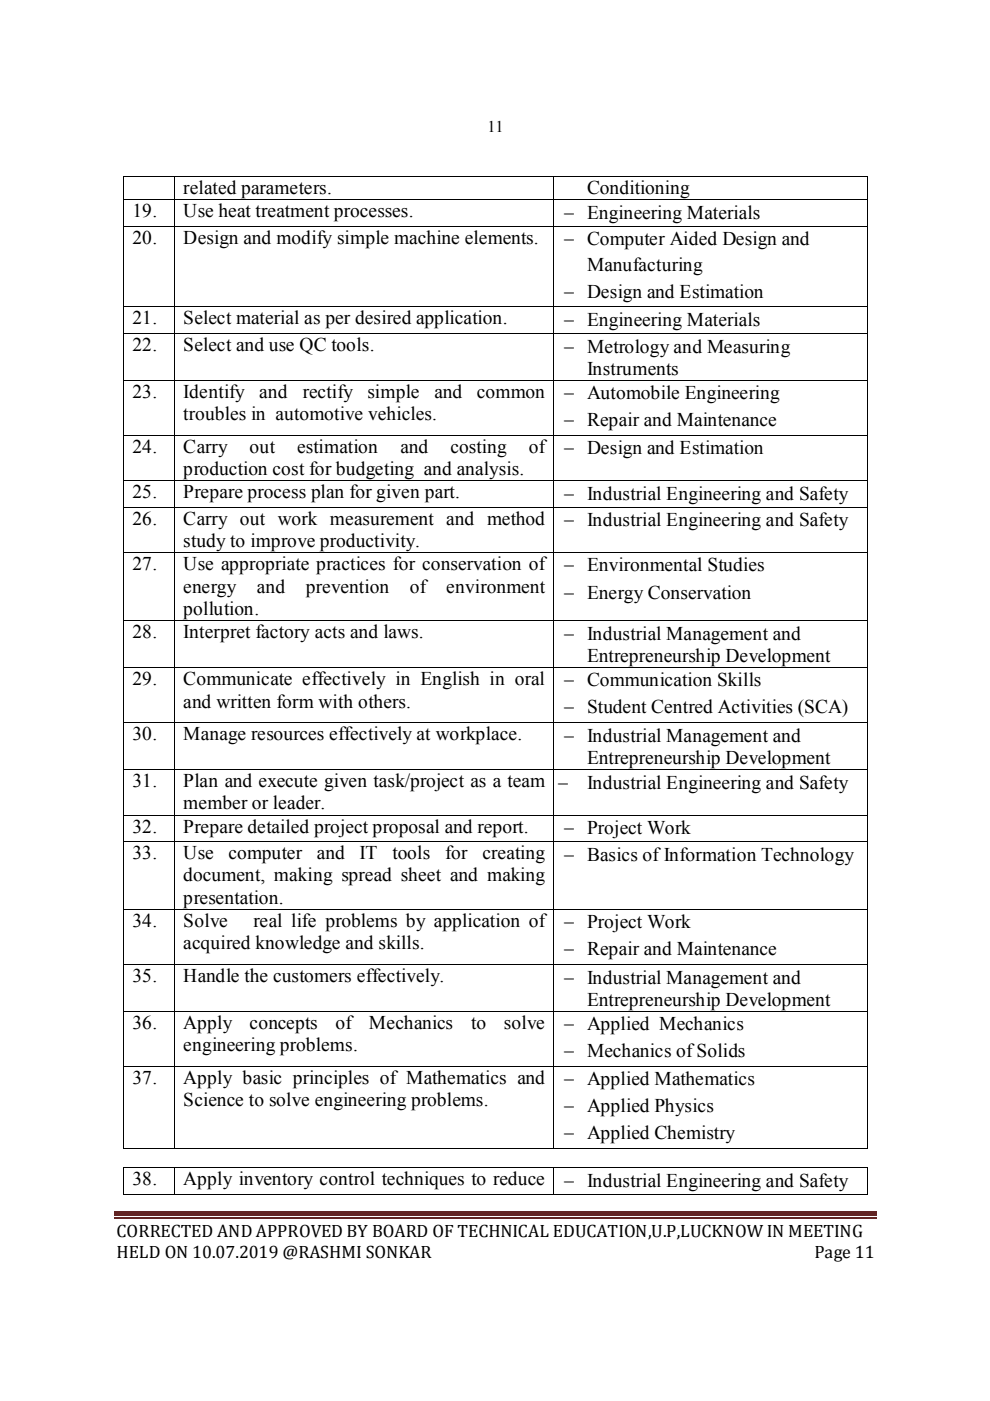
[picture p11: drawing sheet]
<svg xmlns="http://www.w3.org/2000/svg" width="210mm" height="297mm" viewBox="0 0 210 297" stroke-linecap="round" stroke-linejoin="round" font-family="sans-serif">
<defs><g id="words">
<g font-size="4.1">
<text x="38.9" y="41.1">related parameters.</text>
<text x="124.5" y="41.1">Conditioning</text>
<text x="28.1" y="46.1">19.</text>
<text x="38.9" y="46.1">Use heat treatment processes.</text>
<text x="119.5" y="46.4">− Engineering Materials</text>
<text x="28.1" y="51.6">20.</text>
<text x="38.9" y="51.6">Design and modify simple machine elements.</text>
<text x="119.5" y="51.9">− Computer Aided Design and</text>
<text x="124.5" y="57.5">Manufacturing</text>
<text x="119.5" y="63.2">− Design and Estimation</text>
<text x="28.1" y="68.7">21.</text>
<text x="38.9" y="68.7">Select material as per desired application.</text>
<text x="119.5" y="69.1">− Engineering Materials</text>
<text x="28.1" y="74.4">22.</text>
<text x="38.9" y="74.4">Select and use QC tools.</text>
<text x="119.5" y="74.8">− Metrology and Measuring</text>
<text x="124.5" y="79.4">Instruments</text>
<text x="28.1" y="84.3">23.</text>
<text x="38.9" y="84.3">Identify</text>
<text x="38.9" y="89.1">troubles in automotive vehicles.</text>
<text x="54.9" y="84.3">and</text>
<text x="64.2" y="84.3">rectify</text>
<text x="77.9" y="84.3">simple</text>
<text x="92.1" y="84.3">and</text>
<text x="101.1" y="84.3">common</text>
<text x="119.5" y="84.6">− Automobile Engineering</text>
<text x="119.5" y="90.3">− Repair and Maintenance</text>
<text x="28.1" y="96">24.</text>
<text x="38.9" y="100.8">production cost for budgeting and analysis.</text>
<text x="38.9" y="96">Carry</text>
<text x="52.9" y="96">out</text>
<text x="63" y="96">estimation</text>
<text x="84.9" y="96">and</text>
<text x="95.5" y="96">costing</text>
<text x="112.1" y="96">of</text>
<text x="119.5" y="96.4">− Design and Estimation</text>
<text x="28.1" y="105.7">25.</text>
<text x="38.9" y="105.7">Prepare process plan for given part.</text>
<text x="119.5" y="106">− Industrial Engineering and Safety</text>
<text x="28.1" y="111.3">26.</text>
<text x="38.9" y="111.3">Carry out work measurement and method</text>
<text x="119.5" y="111.6">− Industrial Engineering and Safety</text>
<text x="38.9" y="116.1">study to improve productivity.</text>
<text x="28.1" y="120.9">27.</text>
<text x="38.9" y="120.9">Use appropriate practices for conservation of</text>
<text x="38.9" y="125.6">energy</text>
<text x="54.4" y="125.6">and</text>
<text x="64.9" y="125.6">prevention</text>
<text x="86.9" y="125.6">of</text>
<text x="94.6" y="125.6">environment</text>
<text x="119.5" y="121.2">− Environmental Studies</text>
<text x="38.9" y="130.4">pollution.</text>
<text x="119.5" y="126.9">− Energy Conservation</text>
<text x="28.1" y="135.3">28.</text>
<text x="38.9" y="135.3">Interpret factory acts and laws.</text>
<text x="119.5" y="135.6">− Industrial Management and</text>
<text x="124.5" y="140.4">Entrepreneurship Development</text>
<text x="28.1" y="145.2">29.</text>
<text x="38.9" y="145.2">Communicate effectively in English in oral</text>
<text x="119.5" y="145.5">− Communication Skills</text>
<text x="38.9" y="150">and written form with others.</text>
<text x="119.5" y="151.2">− Student Centred Activities (SCA)</text>
<text x="28.1" y="156.9">30.</text>
<text x="38.9" y="156.9">Manage resources effectively at workplace.</text>
<text x="119.5" y="157.2">− Industrial Management and</text>
<text x="124.5" y="162">Entrepreneurship Development</text>
<text x="28.1" y="166.9">31.</text>
<text x="38.9" y="166.9">Plan and execute given task/project as a team</text>
<text x="118.3" y="167.2">−</text>
<text x="124.5" y="167.2">Industrial Engineering and Safety</text>
<text x="38.9" y="171.6">member or leader.</text>
<text x="28.1" y="176.5">32.</text>
<text x="38.9" y="176.5">Prepare detailed project proposal and report.</text>
<text x="119.5" y="176.9">− Project Work</text>
<text x="28.1" y="182.1">33.</text>
<text x="38.9" y="182.1">Use</text>
<text x="48.4" y="182.1">computer</text>
<text x="67.1" y="182.1">and</text>
<text x="76.2" y="182.1">IT</text>
<text x="83.2" y="182.1">tools</text>
<text x="94.4" y="182.1">for</text>
<text x="102.3" y="182.1">creating</text>
<text x="119.5" y="182.5">− Basics of Information Technology</text>
<text x="38.9" y="191.6">presentation.</text>
<text x="38.9" y="186.9">document, making spread sheet and making</text>
<text x="28.1" y="196.5">34.</text>
<text x="38.9" y="196.5">Solve</text>
<text x="53.8" y="196.5">real life problems by application of</text>
<text x="119.5" y="196.7">− Project Work</text>
<text x="38.9" y="201.3">acquired knowledge and skills.</text>
<text x="119.5" y="202.5">− Repair and Maintenance</text>
<text x="28.1" y="208.2">35.</text>
<text x="38.9" y="208.2">Handle the customers effectively.</text>
<text x="119.5" y="208.5">− Industrial Management and</text>
<text x="124.5" y="213.2">Entrepreneurship Development</text>
<text x="28.1" y="218.2">36.</text>
<text x="38.9" y="218.2">Apply</text>
<text x="52.9" y="218.2">concepts</text>
<text x="71.1" y="218.2">of</text>
<text x="78.2" y="218.2">Mechanics</text>
<text x="99.9" y="218.2">to</text>
<text x="106.8" y="218.2">solve</text>
<text x="119.5" y="218.4">− Applied Mechanics</text>
<text x="38.9" y="222.8">engineering problems.</text>
<text x="119.5" y="224.1">− Mechanics of Solids</text>
<text x="28.1" y="229.8">37.</text>
<text x="38.9" y="229.8">Apply basic principles of Mathematics and</text>
<text x="119.5" y="230">− Applied Mathematics</text>
<text x="38.9" y="234.5">Science to solve engineering problems.</text>
<text x="119.5" y="235.8">− Applied Physics</text>
<text x="119.5" y="241.6">− Applied Chemistry</text>
<text x="28.1" y="251.3">38.</text>
<text x="38.9" y="251.3">Apply inventory control techniques to reduce</text>
<text x="119.5" y="251.6">− Industrial Engineering and Safety</text>
</g>
<g font-size="3.8">
<text x="24.7" y="262.3">CORRECTED AND APPROVED BY BOARD OF TECHNICAL EDUCATION,U.P,LUCKNOW IN MEETING</text>
<text x="24.7" y="266.7">HELD ON 10.07.2019 @RASHMI SONKAR</text>
<text x="172.7" y="266.7">Page 11</text>
</g>
<text font-size="3.5" x="103.4" y="28">11</text>
</g></defs>
<path d="M24.2 256.9h161.7v1h-161.7z" fill="#622423"/>
<path d="M24.2 258.3h161.7" fill="none" stroke="#622423" stroke-width=".25"/>
<g fill="#000">
<path d="M26.2 37.3l.1 .2zM37 37.3h.2v.2h-.2zM117.3 37.3h.2v.2h-.2zM183.8 37.3h.2v.2h-.2zM26.2 42.2l.1 .2zM26.2 47.9l.1 .2zM37 42.2h.2v.2h-.2zM37 47.9h.2v.2h-.2zM117.3 42.2h.2v.2h-.2zM117.3 47.9h.2v.2h-.2zM183.8 42.2h.2v.2h-.2zM183.8 47.9h.2v.2h-.2z"/>
<path d="M26.2 64.9l.1 .2zM26.2 70.6l.1 .2zM37 64.9h.2v.2h-.2zM37 70.6h.2v.2h-.2zM117.3 64.9h.2v.2h-.2zM117.3 70.6h.2v.2h-.2zM183.8 64.9h.2v.2h-.2zM183.8 70.6h.2v.2h-.2zM26.2 80.5l.1 .2zM26.2 92.2l.1 .2zM37 80.5h.2v.2h-.2zM37 92.2h.2v.2h-.2z"/>
<path d="M117.3 80.5h.2v.2h-.2zM117.3 92.2h.2v.2h-.2zM183.8 80.5h.2v.2h-.2zM183.8 92.2h.2v.2h-.2zM26.2 101.9l.1 .1zM26.2 107.4l.1 .2zM26.2 117.1l.1 .2zM37 101.9h.2v.1h-.2zM37 107.4h.2v.2h-.2zM37 117.1h.2v.2h-.2zM117.3 101.9h.2v.1h-.2zM117.3 107.4h.2v.2h-.2z"/>
<path d="M117.3 117.1h.2v.2h-.2zM183.8 101.9h.2v.1h-.2zM183.8 107.4h.2v.2h-.2zM183.8 117.1h.2v.2h-.2zM26.2 131.6l.1 .1zM37 131.6l.2 .1zM117.3 131.6l.2 .1zM183.8 131.6l.2 .1zM26.2 141.4l.1 .2zM26.2 153.2l.1 .1zM37 141.4h.2v.2h-.2zM37 153.2h.2v.1h-.2z"/>
<path d="M117.3 141.4h.2v.2h-.2zM117.3 153.2h.2v.1h-.2zM183.8 141.4h.2v.2h-.2zM183.8 153.2h.2v.1h-.2zM26.2 163.1l.1 .1zM26.2 172.7l.1 .2zM26.2 178.3l.1 .2zM37 163.1h.2v.1h-.2zM37 172.7h.2v.2h-.2zM37 178.3h.2v.2h-.2zM117.3 163.1h.2v.1h-.2zM117.3 172.7h.2v.2h-.2z"/>
<path d="M117.3 178.3h.2v.2h-.2zM183.8 163.1h.2v.1h-.2zM183.8 172.7h.2v.2h-.2zM183.8 178.3h.2v.2h-.2zM26.2 192.7l.1 .2zM37 192.7h.2v.2h-.2zM117.3 192.7h.2v.2h-.2zM183.8 192.7h.2v.2h-.2zM26.2 204.4l.1 .2zM26.2 214.4l.1 .1zM37 204.4h.2v.2h-.2zM37 214.4h.2v.1h-.2z"/>
<path d="M117.3 204.4h.2v.2h-.2zM117.3 214.4h.2v.1h-.2zM183.8 204.4h.2v.2h-.2zM183.8 214.4h.2v.1h-.2zM26.2 226l.1 .1zM37 226h.2v.1h-.2zM117.3 226h.2v.1h-.2zM183.8 226h.2v.1h-.2zM26.2 243.3l.1 .2zM26.2 247.5l.1 .1zM26.2 253.2l.1 .1zM37 243.3h.2v.2h-.2z"/>
<path d="M37 247.5h.2v.1h-.2zM37 253.2h.2v.1h-.2zM117.3 243.3h.2v.2h-.2zM117.3 247.5h.2v.1h-.2zM117.3 253.2h.2v.1h-.2zM183.8 243.3h.2v.2h-.2zM183.8 247.5h.2v.1h-.2zM183.8 253.2h.2v.1h-.2z"/>
</g>
<g fill="none" stroke="#000" stroke-width=".21">
<path d="M26.3 37.5v4.7M26.3 37.4h10.7M37.1 37.5v4.7M37.2 37.4h80.1M117.4 37.5v4.7M117.5 37.4h66.3M183.9 37.5v4.7M26.3 42.4v5.5M26.3 48.1v16.8M26.3 42.3h10.7M26.3 48h10.7M37.1 42.4v5.5"/>
<path d="M37.1 48.1v16.8M37.2 42.3h80.1M37.2 48h80.1M117.4 42.4v5.5M117.4 48.1v16.8M117.5 42.3h66.3M117.5 48h66.3M183.9 42.4v5.5M183.9 48.1v16.8M26.3 65.1v5.5M26.3 70.8v9.7M26.3 65h10.7"/>
<path d="M26.3 70.7h10.7M37.1 65.1v5.5M37.1 70.8v9.7M37.2 65h80.1M37.2 70.7h80.1M117.4 65.1v5.5M117.4 70.8v9.7M117.5 65h66.3M117.5 70.7h66.3M183.9 65.1v5.5M183.9 70.8v9.7M26.3 80.7v11.5"/>
<path d="M26.3 92.4v9.5M26.3 80.6h10.7M26.3 92.3h10.7M37.1 80.7v11.5M37.1 92.4v9.5M37.2 80.6h80.1M37.2 92.3h80.1M117.4 80.7v11.5M117.4 92.4v9.5M117.5 80.6h66.3M117.5 92.3h66.3M183.9 80.7v11.5"/>
<path d="M183.9 92.4v9.5M26.3 102v5.4M26.3 107.6v9.5M26.3 117.3v14.3M26.3 101.9h10.7M26.3 107.5h10.7M26.3 117.2h10.7M37.1 102v5.4M37.1 107.6v9.5M37.1 117.3v14.3M37.2 101.9h80.1M37.2 107.5h80.1"/>
<path d="M37.2 117.2h80.1M117.4 102v5.4M117.4 107.6v9.5M117.4 117.3v14.3M117.5 101.9h66.3M117.5 107.5h66.3M117.5 117.2h66.3M183.9 102v5.4M183.9 107.6v9.5M183.9 117.3v14.3M26.3 131.7v9.7M26.3 131.6h10.7"/>
<path d="M37.1 131.7v9.7M37.2 131.6h80.1M117.4 131.7v9.7M117.5 131.6h66.3M183.9 131.7v9.7M26.3 141.6v11.6M26.3 153.3v9.8M26.3 141.5h10.7M26.3 153.2h10.7M37.1 141.6v11.6M37.1 153.3v9.8M37.2 141.5h80.1"/>
<path d="M37.2 153.2h80.1M117.4 141.6v11.6M117.4 153.3v9.8M117.5 141.5h66.3M117.5 153.2h66.3M183.9 141.6v11.6M183.9 153.3v9.8M26.3 163.2v9.5M26.3 172.9v5.4M26.3 178.5v14.2M26.3 163.2h10.7M26.3 172.8h10.7"/>
<path d="M26.3 178.4h10.7M37.1 163.2v9.5M37.1 172.9v5.4M37.1 178.5v14.2M37.2 163.2h80.1M37.2 172.8h80.1M37.2 178.4h80.1M117.4 163.2v9.5M117.4 172.9v5.4M117.4 178.5v14.2M117.5 163.2h66.3M117.5 172.8h66.3"/>
<path d="M117.5 178.4h66.3M183.9 163.2v9.5M183.9 172.9v5.4M183.9 178.5v14.2M26.3 192.9v11.5M26.3 192.8h10.7M37.1 192.9v11.5M37.2 192.8h80.1M117.4 192.9v11.5M117.5 192.8h66.3M183.9 192.9v11.5M26.3 204.6v9.8"/>
<path d="M26.3 214.5v11.5M26.3 204.5h10.7M26.3 214.5h10.7M37.1 204.6v9.8M37.1 214.5v11.5M37.2 204.5h80.1M37.2 214.5h80.1M117.4 204.6v9.8M117.4 214.5v11.5M117.5 204.5h66.3M117.5 214.5h66.3M183.9 204.6v9.8"/>
<path d="M183.9 214.5v11.5M26.3 226.1v17.2M26.3 226.1h10.7M37.1 226.1v17.2M37.2 226.1h80.1M117.4 226.1v17.2M117.5 226.1h66.3M183.9 226.1v17.2M26.3 247.6v5.6M26.3 243.4h10.7M26.3 247.6h10.7M26.3 253.2h10.7"/>
<path d="M37.1 247.6v5.6M37.2 243.4h80.1M37.2 247.6h80.1M37.2 253.2h80.1M117.4 247.6v5.6M117.5 243.4h66.3M117.5 247.6h66.3M117.5 253.2h66.3M183.9 247.6v5.6"/>
</g>
<use href="#words"/>
</svg>
